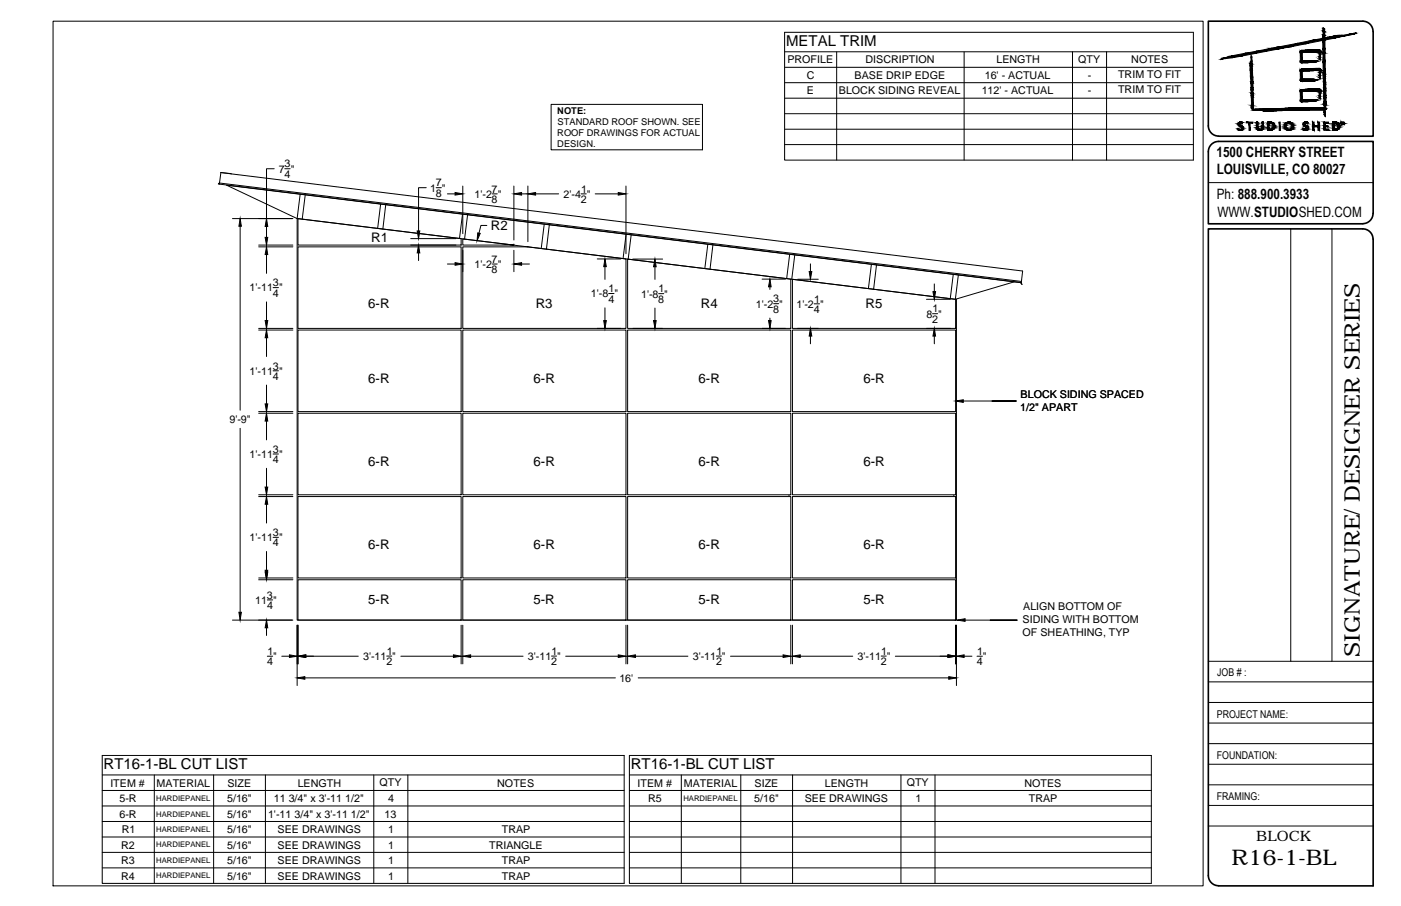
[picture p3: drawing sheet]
<svg xmlns="http://www.w3.org/2000/svg" width="432mm" height="279mm" viewBox="0 0 432 279" stroke-linecap="round" stroke-linejoin="round" font-family="sans-serif">
<defs><g id="words">
<g font-size="6.6">
<text x="419.2" y="202.7" transform="rotate(-90 419.2 202.7)">SIGNATURE/ DESIGNER SERIES</text>
<text x="379.5" y="266.8">R16-1-BL</text>
</g>
<g font-size="4.6">
<text x="242.3" y="14.1">METAL TRIM</text>
<text x="31.9" y="237.2">RT16-1-BL CUT LIST</text>
<text x="194.4" y="237.2">RT16-1-BL CUT LIST</text>
</g>
<g font-size="4.4">
<text x="375" y="48.4">1500 CHERRY STREET</text>
<text x="375" y="53.8">LOUISVILLE, CO 80027</text>
<text x="375" y="61.5">Ph: 888.900.3933</text>
<text x="375.2" y="66.8">WWW.STUDIOSHED.COM</text>
<text x="387.2" y="259.3">BLOCK</text>
</g>
<g font-size="4.1">
<text x="151.3" y="71">R2</text>
<text x="114.4" y="74.6">R1</text>
<text x="113.5" y="94.9">6-R</text>
<text x="165.1" y="94.9">R3</text>
<text x="216" y="94.9">R4</text>
<text x="266.8" y="94.9">R5</text>
<text x="113.5" y="118">6-R</text>
<text x="164.5" y="118">6-R</text>
<text x="215.3" y="118">6-R</text>
<text x="266.1" y="118">6-R</text>
<text x="113.5" y="143.7">6-R</text>
<text x="164.5" y="143.7">6-R</text>
<text x="215.3" y="143.7">6-R</text>
<text x="266.1" y="143.7">6-R</text>
<text x="113.5" y="169.4">6-R</text>
<text x="164.5" y="169.4">6-R</text>
<text x="215.3" y="169.4">6-R</text>
<text x="266.1" y="169.4">6-R</text>
<text x="113.5" y="186.2">5-R</text>
<text x="164.4" y="186.2">5-R</text>
<text x="215.3" y="186.2">5-R</text>
<text x="266.1" y="186.2">5-R</text>
</g>
<g font-size="3.3">
<text x="242.7" y="19.5">PROFILE</text>
<text x="266.8" y="19.5">DISCRIPTION</text>
<text x="307.1" y="19.5">LENGTH</text>
<text x="332.3" y="19.5">QTY</text>
<text x="344.6" y="24">TRIM TO FIT</text>
<text x="348.7" y="19.5">NOTES</text>
<text x="248.6" y="24.3">C</text>
<text x="248.7" y="29.1">E</text>
<text x="258.5" y="29.1">BLOCK SIDING REVEAL</text>
<text x="263.4" y="24.3">BASE DRIP EDGE</text>
<text x="302.6" y="29.1">112' - ACTUAL</text>
<text x="303.5" y="24.3">16' - ACTUAL</text>
<text x="335.3" y="24.3">-</text>
<text x="335.3" y="29.1">-</text>
<text x="344.6" y="28.8">TRIM TO FIT</text>
<text x="86" y="53.2">7 &quot;</text>
<text x="87.7" y="51.6">3</text>
<text x="87.7" y="54.8">4</text>
<text x="132.6" y="59.1">1 &quot;</text>
<text x="134.3" y="57.5">7</text>
<text x="151.5" y="59.4">7</text>
<text x="179.1" y="59.4">1</text>
<text x="134.3" y="60.7">8</text>
<text x="146.2" y="61">1'-2 &quot;</text>
<text x="151.5" y="62.6">8</text>
<text x="173.7" y="61">2'-4 &quot;</text>
<text x="179" y="62.5">2</text>
<text x="146.2" y="82.6">1'-2 &quot;</text>
<text x="151.5" y="81">7</text>
<text x="76.9" y="89.9">1'-11 &quot;</text>
<text x="84.1" y="88.3">3</text>
<text x="151.5" y="84.3">8</text>
<text x="84.1" y="91.5">4</text>
<text x="182.1" y="91.7">1'-8 &quot;</text>
<text x="187.6" y="93.3">4</text>
<text x="187.6" y="90.1">1</text>
<text x="197.6" y="91.8">1'-8 &quot;</text>
<text x="202.9" y="93.4">8</text>
<text x="203" y="90.2">1</text>
<text x="233" y="94.8">1'-2 &quot;</text>
<text x="238.3" y="93.3">3</text>
<text x="245.5" y="94.9">1'-2 &quot;</text>
<text x="250.9" y="93.3">1</text>
<text x="238.3" y="96.5">8</text>
<text x="250.9" y="96.5">4</text>
<text x="285.6" y="98">8 &quot;</text>
<text x="287.3" y="99.5">2</text>
<text x="287.4" y="96.4">1</text>
<text x="84.1" y="114">3</text>
<text x="76.9" y="115.5">1'-11 &quot;</text>
<text x="84.1" y="117.2">4</text>
<text x="314.6" y="122.9">BLOCK SIDING SPACED</text>
<text x="70.7" y="130.5">9'-9&quot;</text>
<text x="314.5" y="126.9">1/2&quot; APART</text>
<text x="76.9" y="141.2">1'-11 &quot;</text>
<text x="84.1" y="139.6">3</text>
<text x="84.1" y="142.8">4</text>
<text x="76.9" y="166.9">1'-11 &quot;</text>
<text x="84.1" y="165.3">3</text>
<text x="84.1" y="168.5">4</text>
<text x="82.3" y="184.6">3</text>
<text x="78.7" y="186.2">11 &quot;</text>
<text x="82.4" y="187.8">4</text>
<text x="315.4" y="188.2">ALIGN BOTTOM OF</text>
<text x="315.2" y="192.2">SIDING WITH BOTTOM</text>
<text x="315.2" y="196.2">OF SHEATHING, TYP</text>
<text x="82.4" y="201.9">1</text>
<text x="84.2" y="203.6">&quot;</text>
<text x="111.9" y="203.5">3'-11 &quot;</text>
<text x="119.2" y="201.9">1</text>
<text x="162.7" y="203.5">3'-11 &quot;</text>
<text x="170" y="201.9">1</text>
<text x="213.5" y="203.5">3'-11 &quot;</text>
<text x="220.8" y="201.9">1</text>
<text x="264.3" y="203.5">3'-11 &quot;</text>
<text x="271.6" y="201.9">1</text>
<text x="301.2" y="201.9">1</text>
<text x="303" y="203.6">&quot;</text>
<text x="82.4" y="205.1">4</text>
<text x="119.1" y="205.1">2</text>
<text x="169.9" y="205.1">2</text>
<text x="220.7" y="205.1">2</text>
<text x="271.5" y="205.1">2</text>
<text x="301.1" y="205.1">4</text>
<text x="375.2" y="208.6">JOB # :</text>
<text x="190.9" y="210.2">16'</text>
<text x="375" y="221.3">PROJECT NAME:</text>
<text x="375" y="234">FOUNDATION:</text>
<text x="34" y="242.6">ITEM #</text>
<text x="48.3" y="242.6">MATERIAL</text>
<text x="70.1" y="242.6">SIZE</text>
<text x="91.8" y="242.6">LENGTH</text>
<text x="117" y="242.5">QTY</text>
<text x="153.3" y="242.6">NOTES</text>
<text x="196.5" y="242.6">ITEM #</text>
<text x="210.7" y="242.6">MATERIAL</text>
<text x="232.6" y="242.6">SIZE</text>
<text x="254.2" y="242.6">LENGTH</text>
<text x="279.5" y="242.5">QTY</text>
<text x="315.7" y="242.6">NOTES</text>
<text x="36.8" y="247.3">5-R</text>
<text x="70" y="247.4">5/16&quot;</text>
<text x="84.4" y="247.4">11 3/4&quot; x 3'-11 1/2&quot;</text>
<text x="119.6" y="247.4">4</text>
<text x="199.8" y="247.3">R5</text>
<text x="232.5" y="247.4">5/16&quot;</text>
<text x="248" y="247.4">SEE DRAWINGS</text>
<text x="282.1" y="247.4">1</text>
<text x="317.1" y="247.4">TRAP</text>
<text x="375" y="246.7">FRAMING:</text>
<text x="36.8" y="252.1">6-R</text>
<text x="37.6" y="256.9">R1</text>
<text x="70" y="252.2">5/16&quot;</text>
<text x="70" y="256.9">5/16&quot;</text>
<text x="82.6" y="252.2">1'-11 3/4&quot; x 3'-11 1/2&quot;</text>
<text x="85.6" y="256.9">SEE DRAWINGS</text>
<text x="118.5" y="252.1">13</text>
<text x="119.6" y="256.9">1</text>
<text x="154.7" y="256.9">TRAP</text>
<text x="37.4" y="261.7">R2</text>
<text x="70" y="261.7">5/16&quot;</text>
<text x="85.6" y="261.7">SEE DRAWINGS</text>
<text x="119.6" y="261.7">1</text>
<text x="150.8" y="261.7">TRIANGLE</text>
<text x="37.4" y="266.5">R3</text>
<text x="70" y="266.5">5/16&quot;</text>
<text x="85.6" y="266.5">SEE DRAWINGS</text>
<text x="119.6" y="266.5">1</text>
<text x="154.7" y="266.5">TRAP</text>
<text x="37.4" y="271.2">R4</text>
<text x="70" y="271.2">5/16&quot;</text>
<text x="85.6" y="271.2">SEE DRAWINGS</text>
<text x="119.6" y="271.2">1</text>
<text x="154.7" y="271.2">TRAP</text>
</g>
<g font-size="2.9">
<text x="171.8" y="35">NOTE:</text>
<text x="171.8" y="42">ROOF DRAWINGS FOR ACTUAL</text>
<text x="171.8" y="38.5">STANDARD ROOF SHOWN. SEE</text>
<text x="171.8" y="45.4">DESIGN.</text>
</g>
<g font-size="2.4">
<text x="48.1" y="247">HARDIEPANEL</text>
<text x="48.1" y="251.8">HARDIEPANEL</text>
<text x="210.6" y="247">HARDIEPANEL</text>
<text x="48.1" y="256.6">HARDIEPANEL</text>
<text x="48.1" y="261.3">HARDIEPANEL</text>
<text x="48.1" y="266.1">HARDIEPANEL</text>
<text x="48.1" y="270.9">HARDIEPANEL</text>
</g>
</g></defs>
<!-- layer: SShed-Dims and Notes -->
<g fill="none" stroke="#000" stroke-width=".31">
<path d="M241.8 10h126v39.4h-126zM241.8 16h126M257.9 16v33.4M297.2 16v33.4M330.6 16v33.4M341.1 16v33.4M169.9 32.2h46.6v14h-46.6zM241.8 20.8h126M241.8 25.5h126M241.8 30.3h126M241.8 35.1h126M241.8 39.8h126"/>
<path d="M84.5 52h-2.4v15.4M87.8 52h1.6M131.4 57.9h-2.4v13.3M134.4 57.9h1.6M137.9 59.8h2.4M142.6 57.4v14.7M151.7 59.8h1.6M158.4 57.4v16.6M160.8 59.8h2.4M162.7 57.4v17.1M165.1 59.8h7.1M179.1 59.8h1.6"/>
<path d="M183.4 59.8h7.2M192.9 57.4v20.8M241.8 44.6h126M71.6 67.4h18.7M74 69.8v56.7M79.7 76.1h10.6M79.7 75.6h10.6M82.1 69.8v3.4M82.1 78.5v5.8M91.8 76.1h50.3v25.2h-50.3zM91.8 67.4l50.3 6.2v2h-50.3zM126.6 75.6h13.9"/>
<path d="M126.6 73.6h13.9M129 78v2.4M142.6 76.1h20.1l30.2 3.8v21.4h-50.3zM142.6 73.7l15.8 1.9h-15.8zM142.6 77.2v6.6M150 69.5h-1.8l-.6 2.4M158.4 75.6h.1M158.4 77.2v6.6M184.1 79.9h7.2M193.4 79.9l50.3 6.2v15.2h-50.3zM195 79.9h9.2M82.1 93.1v5.8"/>
<path d="M84.2 88.7h1.6M137.9 81.4h2.4M151.7 81.4h1.6M160.8 81.4h2.4M186.5 82.2v4M186.5 94.9v4M187.6 90.5h1.6M201.9 82.3v3.9M201.9 95v3.9M203 90.6h1.6M234.9 86.1h7.2M237.3 88.4v.9"/>
<path d="M237.3 98.1v.8M238.4 93.7h1.6M244.2 86.1l50.3 6.2v9h-50.3zM245.8 86.1h6.4M249.8 81.4v2.3M250.9 93.7h1.7M285.6 92.3h7.3M287.4 96.7h1.6M288 87.6v2.3M79.7 101.8h10.6M79.7 101.3h10.6M82.1 104.2v5.8"/>
<path d="M82.1 118.8v5.8M84.2 114.4h1.6M91.8 101.8h50.3v25.1h-50.3zM142.6 101.8h50.3v25.1h-50.3zM184.1 101.3h7.2M193.4 101.8h50.3v25.1h-50.3zM195 101.3h9.2M234.9 101.3h7.2M244.2 101.8h50.3v25.1h-50.3zM245.8 101.3h6.4M249.8 103.6v2.4M285.6 101.3h7.3"/>
<path d="M288 103.6v2.4M74 132.1v56.7M79.7 127.4h10.6M79.7 126.9h10.6M82.1 129.9v5.8M91.8 127.4h50.3v25.2h-50.3zM142.6 127.4h50.3v25.2h-50.3zM193.4 127.4h50.3v25.2h-50.3zM244.2 127.4h50.3v25.2h-50.3zM296.9 123.7h16.3h-7.5M79.7 152.6h10.6M79.7 153.1h10.6"/>
<path d="M82.1 144.4v5.8M82.1 155.5v5.8M84.2 140h1.6M91.8 153.1h50.3v25.1h-50.3zM142.6 153.1h50.3v25.1h-50.3zM193.4 153.1h50.3v25.1h-50.3zM244.2 153.1h50.3v25.1h-50.3zM79.7 178.2h10.6M79.7 178.8h10.6M82.1 170.1v6.3M84.2 165.7h1.6M91.8 178.8h50.3v12.4h-50.3z"/>
<path d="M142.6 178.8h50.3v12.4h-50.3zM193.4 178.8h50.3v12.4h-50.3zM244.2 178.8h50.3v12.4h-50.3zM71.6 191.2h18.7M82.1 193.6v2.4M82.4 185h1.6M91.6 192.8v18.6M91.8 192.8v11.9M142.1 192.8v11.9M142.6 192.8v11.9M192.9 192.8v11.9M193.4 192.8v11.9"/>
<path d="M243.7 192.8v11.9M244.2 192.8v11.9M294.5 192.8v11.9M294.8 192.8v18.6M297.4 191.2h16.1h-8.3M82.4 202.4h1.6M86.8 202.4h2.4M94 209.1h95.7M94.2 202.4h16.2M119.2 202.3h1.5M123.5 202.4h16.3M145 202.4h16.2"/>
<path d="M170 202.3h1.5M174.3 202.4h16.3M195.8 202.4h16.2M196.7 209.1h95.7M220.8 202.3h1.5M225.1 202.4h16.3M246.6 202.4h16.2M271.6 202.3h1.5M275.9 202.4h16.3M297.2 202.4h2.4M301.1 202.4h1.7M31.5 233h160.9v39.4h-160.9z"/>
<path d="M31.5 239h160.9M47.6 239v33.4M65.8 239v33.4M81.8 239v33.4M115.2 239v33.4M125.7 239v33.4M194 233h160.9v39.4h-160.9zM194 239h160.9M210 239v33.4M228.3 239v33.4M244.3 239v33.4M277.7 239v33.4"/>
<path d="M288.2 239v33.4M31.5 243.8h160.9M31.5 248.6h160.9M31.5 253.3h160.9M31.5 258.1h160.9M194 243.8h160.9M194 248.6h160.9M194 253.3h160.9M194 258.1h160.9M31.5 262.9h160.9M31.5 267.6h160.9M194 262.9h160.9"/>
<path d="M194 267.6h160.9"/>
</g>
<!-- layer: SShed-Hatch -->
<g fill="none" stroke="#000" stroke-width=".31">
<path d="M67.7 56.4l-.4 .3 .4-.3M67.7 56.4l-.1 .4 247.2 30.3M67.7 56.4l247.1 30.4M67.7 56.4h.1M68 53.2l247.2 30.4-.4 3.6M71.3 53.7l-3.2-.5-.4 3.2M92.5 59.9l-.9 7.5M91.6 67.4l203.2 24.9v98.9h-203.2zM91.6 67.4l-21.7-10.3 244.9 30.1M94.1 60.1l-1 7.5M117.3 62.9l-.9 7.6M118.9 63.1l-.9 7.5"/>
<path d="M142.6 66l-1 7.5M144.1 66.2l-.9 7.5M167.7 69.1l-.9 7.5M169.3 69.3l-.9 7.5M193 72.2l-1 7.5M194.5 72.4l-.9 7.5M218.2 75.3l-1 7.5M219.7 75.5l-.9 7.5M243.4 78.4l-.9 7.5M245 78.6l-1 7.5M268.6 81.5l-1 7.5M270.1 81.7l-.8 7.5"/>
<path d="M293.8 84.6l-.9 7.5M295.4 84.8l-1 7.5 18.2-5.4M314.7 87.2l.3 .5-.2-.5M243.2 152.7v.1M294 152.7v.1"/>
</g>
<!-- layer: SShed-Dims and Notes -->
<g fill="#000" stroke="#000" stroke-width=".31">
<path d="M140.3 59.4l2.3 .4-2.3 .4zM158.4 59.8l2.4-.4v.8zM162.7 59.8l2.4-.4v.8zM190.6 59.4l2.3 .4-2.3 .4zM74 67.4l.4 2.4h-.8zM82.1 76.1l.4 2.4h-.8zM81.7 73.2h.8l-.4 2.4zM82.1 67.4l.4 2.4h-.8zM129 75.6l.4 2.4h-.8zM128.6 71.2h.8l-.4 2.4zM147.2 71.8l.8 .2-1 2.2zM81.7 98.9h.8l-.4 2.4z"/>
<path d="M140.3 81l2.3 .4-2.3 .4zM158.4 81.4l2.4-.4v.8zM186.5 79.9l.4 2.3h-.8zM186.1 98.9h.8l-.4 2.4zM201.9 79.9l.3 2.4h-.8zM201.4 98.9h.8l-.3 2.4zM237.3 86.1l.4 2.3h-.8zM236.9 98.9h.8l-.4 2.4zM249.4 83.7h.8l-.4 2.4zM287.5 89.9h.8l-.3 2.4zM82.1 101.8l.4 2.4h-.8zM249.8 101.3l.4 2.3h-.8z"/>
<path d="M288 101.3l.3 2.3h-.8zM82.1 127.4l.4 2.5h-.8zM81.7 124.6h.8l-.4 2.3zM294.5 123.7l2.4-.4v.8zM81.7 150.2h.8l-.4 2.4zM82.1 153.1l.4 2.4h-.8zM81.7 175.9h.8l-.4 2.3zM81.7 176.4h.8l-.4 2.4zM73.6 188.8h.8l-.4 2.4zM82.1 191.2l.4 2.4h-.8zM295 191.2l2.4-.4v.8zM89.2 201.9l2.4 .5-2.4 .3z"/>
<path d="M91.6 209.1l2.4-.4v.8zM91.8 202.4l2.4-.5v.8zM139.8 201.9l2.3 .5-2.3 .3zM142.6 202.4l2.4-.5v.8zM190.6 201.9l2.3 .5-2.3 .3zM193.4 202.4l2.4-.5v.8zM241.4 201.9l2.3 .5-2.3 .3zM244.2 202.4l2.4-.5v.8zM292.2 201.9l2.3 .5-2.3 .3zM292.4 208.7l2.4 .4-2.4 .4zM294.8 202.4l2.4-.5v.8z"/>
</g>
<!-- layer: SShed-Titleblock -->
<g fill="none" stroke="#000" stroke-width=".31">
<path d="M16.4 6.5h354.4v266.7h-354.4zM372.4 56.3h50.8M397.8 70.6v133.3M410.5 70.6v133.3M372.4 203.9h50.8M372.4 210.3h50.8M372.4 216.6h50.8M372.4 229.3h50.8M372.4 235.7h50.8M372.4 223h50.8M372.4 248.4h50.8M372.4 242h50.8"/>
<path d="M372.4 254.7h50.8"/>
</g>
<path d="M423.2 9.7a3.2 3.2 0 0 0-3.2-3.2h-47.6v32.3a3.2 3.2 0 0 0 3.2 3.2M423.2 9.7v32.3h-47.6M375.6 43.6a3.2 3.2 0 0 0-3.2 3.2v22.2h47.6M375.6 43.6h47.6v22.2M423.2 73.7a3.2 3.2 0 0 0-3.2-3.1h-47.6v199.4a3.2 3.2 0 0 0 3.2 3.1M423.2 65.8a3.2 3.2 0 0 1-3.2 3.2M423.2 73.8v199.4h-47.6" fill="none" stroke="#000" stroke-width=".51"/>
<g fill="#000" stroke="#000" stroke-width=".31">
<path d="M376.3 18.3h.2zM377.2 17.9l.5-.1zM378 17.8h2l-2.2 .2zM401.9 19.3h1.3zM401.4 18.7h3.5zM405.7 18.8h.5zM404 15.4h2.8zM406.7 18.3l.2 .1zM412.1 10.9h.4zM417.8 10.2h.2zM381.9 38.7h.7zM382.3 37.6h.2z"/>
<path d="M382.3 39.9h.7zM382.7 37.9h.2zM382.7 39.8h.3zM382.8 39.5h.3zM388.6 34.1h1zM389.5 34.2h3.2zM391.5 39.9h.9zM391.8 33.5h17.1zM391.9 39.8h.6zM397 37.6h.5zM401 31.3h.9zM401.7 38.5h.6z"/>
<path d="M401.9 37.8h1.2zM401.9 25h1.3zM401.9 31.3h1.3zM402.3 39.1h.9zM402.5 37.6h.1zM402.5 39.2h.7zM402.7 38.1h.3zM401.4 24.4h3.5zM401.4 30.8h3.5zM405.7 24.5h.5zM405.7 30.9l.5-.1zM406.6 30.3h.3z"/>
<path d="M404 21.1h2.8zM404 27.4h2.8zM406.7 24l.2 .1zM406.7 30.3l.2 .1zM403.5 33.3h4.1zM408.4 32.5l.1 .4zM411.8 38.1h.8zM411.8 39.8h.8zM411.9 39.7h.7zM411.9 38.2h.8zM412.1 38.3h.7zM412.1 39.6h.6z"/>
<path d="M413.7 38h.1zM388.3 40.2h.1zM396.8 40.1h1zM402 40.2h.7z"/>
<path d="M376.3 18.3l.7-.2zM376.5 18.3l.6-.2z"/>
<path d="M376.9 18h.5zM377.2 17.9h.3z"/>
<path d="M376.9 18h.4zM376.9 18h.5z"/>
<path d="M376.9 18l.2 .1zM376.9 18h.4z"/>
<path d="M378 17.8h2zM378.1 17.7h2.4z"/>
<path d="M377.4 18h.4l.2-.2zM377.4 18h.4z"/>
<path d="M378.1 17.7h2.4l-1.9-.3zM378.6 17.4h3.4l-1.5 .3z"/>
<path d="M378.6 17.4h3.4l-2.5-.2zM379.5 17.2h3.4l-.9 .2z"/>
<path d="M379.5 17.2h3.4l.8-.8zM382.9 17.2l.8-.8h3.4z"/>
<path d="M383.7 16.4h3.4l.1-.6zM387.2 15.8h3.1l-3.2 .6z"/>
<path d="M385.5 19v.5h.4zM385.5 19h.3l.1 .5z"/>
<path d="M385.5 19.5v.2h.4zM385.5 19.5h.4v.2z"/>
<path d="M385.6 17.6l-.1 1.4h.3zM385.6 17.6h.2v1.4z"/>
<path d="M385.6 17.2v.4h.2zM385.6 17.2l.2 .4z"/>
<path d="M385.5 19.5h.4zM385.5 19.5h.4z"/>
<path d="M387.2 15.8h3.1l-.3-.5zM390 15.3h3.3l-3 .5z"/>
<path d="M390 15.3h3.3l-1.6-.4zM391.7 14.9h3.4l-1.8 .4z"/>
<path d="M391.7 14.9h3.4l-1.1-.4zM394 14.5h3.4l-2.3 .4z"/>
<path d="M394 14.5h3.4zM394.6 14.4h3.6z"/>
<path d="M394.6 14.4h3.6l1.3-1zM398.2 14.4l1.3-1h3.3z"/>
<path d="M399.5 13.4h3.3l1.5-.9zM402.8 13.4l1.5-.9h3.4z"/>
<path d="M400.7 15.8h6.5l-6.2-.2zM401 15.6h5.9l.3 .2z"/>
<path d="M400.7 15.8h6.5zM400.7 15.8h6.5z"/>
<path d="M400.7 15.8l6.5 .1zM400.7 15.8l6.5 .1z"/>
<path d="M400.7 15.9l6.3 .1zM400.7 15.9l6.3 .1z"/>
<path d="M400.7 16l4.2 .1zM400.7 16h5.9z"/>
<path d="M400.7 16.1h3zM400.7 16.1h4.2z"/>
<path d="M400.7 16.1l1.1 .1zM400.7 16.1h3z"/>
<path d="M400.7 16.2h.7zM400.7 16.2h1.1z"/>
<path d="M400.7 16.2l.1 2.5h.6zM400.7 16.2h.7v2.5z"/>
<path d="M400.8 18.7h.6zM400.8 18.7h.6z"/>
<path d="M400.8 18.7l4.4 .1zM400.8 18.7l4.4 .1z"/>
<path d="M400.8 18.8h4.9zM400.8 18.8h4.9z"/>
<path d="M400.8 18.8l5.4 .1zM400.8 18.8l5.4 .1z"/>
<path d="M400.8 18.9h5.2zM400.8 18.9h5.4z"/>
<path d="M400.8 18.9l5.1 .1zM400.8 18.9h5.2z"/>
<path d="M400.8 19h5.1zM400.8 19h5.1z"/>
<path d="M400.8 19l4.7 .1zM400.8 19h5.1z"/>
<path d="M400.8 19.1h4.6zM400.8 19.1h4.7z"/>
<path d="M400.8 19.1l4.5 .1zM400.8 19.1h4.6z"/>
<path d="M400.9 19.2l4.3 .1zM400.9 19.2h4.4z"/>
<path d="M400.9 19.3h2.3zM400.9 19.3h2.9z"/>
<path d="M401 15.6h5.9zM402.2 15.5l4.7 .1z"/>
<path d="M401 19.3h.9zM401 19.3h.5zM401 19.3h.5z"/>
<path d="M402.2 15.5h4.7zM403.1 15.4l3.8 .1z"/>
<path d="M400.9 19.3h2.9zM400.9 19.3h4.3z"/>
<path d="M404.3 12.5h4.1zM404.7 12.4l3.7 .1z"/>
<path d="M404.7 12.4h3.7zM405 12.3l3.4 .1z"/>
<path d="M405 12.3h3.4l-.7-.5zM407.7 11.8h3.3l-2.6 .5z"/>
<path d="M406.6 17.6h.3zM406.7 17.5l.2 .1z"/>
<path d="M406.6 17.6v.7h.3zM406.6 17.6h.3v.7z"/>
<path d="M406.6 16v.6h.4zM406.6 16h.4v.6z"/>
<path d="M406.6 16.6l.3 .1zM406.6 16.6h.4z"/>
<path d="M406.6 16.7l.1 .8h.2zM406.6 16.7h.3v.8z"/>
<path d="M406.6 18.3h.3zM406.6 18.3h.3z"/>
<path d="M407 15.9l.2 .1zM407 15.9l.2 .1z"/>
<path d="M407 16l.2 .1zM407 16l.2 .1z"/>
<path d="M407.8 10.7l-.1 .2h.6zM407.8 10.7h.5v.2z"/>
<path d="M407.7 10.9v.8h.6zM407.7 10.9h.6v.8z"/>
<path d="M407.7 11.7l3.3 .1zM407.7 11.7h4z"/>
<path d="M407.7 12.5v2.6h.7zM407.7 12.5h.7v2.6z"/>
<path d="M407.8 9.8v.9h.5zM407.8 9.8h.5v.9z"/>
<path d="M407.7 15.1l.1 1.1h.6zM407.7 15.1h.7v1.1z"/>
<path d="M407.8 16.2v.2h.6zM407.8 16.2h.6v.2z"/>
<path d="M407.8 16.4v2.6h.6zM407.8 16.4h.6v2.6z"/>
<path d="M407.9 9.2l-.1 .3h.3zM407.9 9.2l.2 .3z"/>
<path d="M407.8 9.5l.3 .1zM407.8 9.5l.3 .1z"/>
<path d="M407.8 9.6v.2h.5zM407.8 9.6l.5 .2z"/>
<path d="M407.9 8.7l.2 .1zM407.9 8.7l.2 .1z"/>
<path d="M407.9 8.8l.2 .2zM407.9 8.8l.2 .2z"/>
<path d="M407.9 9l.2 .2zM407.9 9l.2 .2z"/>
<path d="M408.3 11.7h3.4l-2.7-.2zM409 11.5h3.4l-.7 .2z"/>
<path d="M409 11.5h1l-.1-.1zM409.9 11.4h.5l-.4 .1z"/>
<path d="M409.9 11.4l1.8-.4zM410.4 11.4l1.9-.4z"/>
<path d="M410 11.5h2.4zM410.3 11.5h2.3z"/>
<path d="M410.3 11.5h2.3zM410.7 11.4h2z"/>
<path d="M410.7 11.4h2l-.3-.3zM412.4 11.1h2l-1.7 .3z"/>
<path d="M411.7 11h.6zM412.1 10.9h.3z"/>
<path d="M412.4 11.1h2l-1.2-.2zM413.2 10.9h2l-.8 .2z"/>
<path d="M413.2 10.9h.5zM413.5 10.9h.2z"/>
<path d="M413.7 10.9h1.5l.7-.4zM415.2 10.9l.7-.4h1.5z"/>
<path d="M415.9 10.5h1.5l-.1-.2zM417.3 10.3h.6l-.5 .2z"/>
<path d="M417.3 10.3h.6zM417.8 10.2h.2z"/>
<path d="M381.6 39.8h.2zM381.6 39.8h.2z"/>
<path d="M381.6 39.8l.3 .1zM381.6 39.8l.3 .1z"/>
<path d="M381.6 39.9h.6zM381.6 39.9h.6z"/>
<path d="M381.6 39.9h1.4zM381.6 39.9h1.4z"/>
<path d="M381.6 39.9l1.3 .1zM381.6 39.9h1.4z"/>
<path d="M381.7 38.1l.3 .1zM381.7 38.1l.3 .1z"/>
<path d="M381.6 38.2h.4zM381.6 38.2h.4z"/>
<path d="M381.7 38l.3 .1zM381.7 38h.4z"/>
<path d="M381.7 38.1h.3zM381.7 38.1h.3z"/>
<path d="M381.6 38.3l.4 .1zM381.6 38.3l.4 .1z"/>
<path d="M381.7 38.4l.3 .1zM381.7 38.4l.3 .1z"/>
<path d="M381.7 37.9h.4zM381.8 37.9h.4z"/>
<path d="M381.7 37.9l.4 .1zM381.7 37.9l.4 .1z"/>
<path d="M381.7 38h.4zM381.7 38h.4z"/>
<path d="M381.7 38.5l.5 .1zM381.7 38.5l.5 .1z"/>
<path d="M381.8 37.9h.4zM381.8 37.9h.5z"/>
<path d="M381.7 38.6l.6 .1zM381.7 38.6l.6 .1z"/>
<path d="M381.8 37.9h1.2zM381.9 37.8l1.1 .1z"/>
<path d="M381.8 38.7h.6zM381.8 38.7h.6z"/>
<path d="M381.8 38.7h.7zM381.8 38.7h.7zM381.8 38.7h.7zM381.8 38.7h.7zM381.8 38.7h.7zM381.8 38.7h.7z"/>
<path d="M381.6 39.8h.3zM381.6 39.8h.3z"/>
<path d="M381.9 38.7h.7zM381.8 38.7h.8zM381.8 38.7h.8z"/>
<path d="M381.9 37.7h1.1zM382 37.7h1z"/>
<path d="M381.6 38.2h.3zM381.6 38.2h.4z"/>
<path d="M381.9 38.7l.8 .1zM381.9 38.7l.8 .1z"/>
<path d="M381.6 39.9h.3zM381.6 39.9h.3z"/>
<path d="M382 37.7h.9zM382.1 37.7h.8z"/>
<path d="M381.6 38.3h.4zM381.6 38.3h.4zM381.6 38.2l.4 .1zM381.6 38.2l.4 .1z"/>
<path d="M381.9 38.8h.8zM381.9 38.8h.8z"/>
<path d="M381.6 39.9h.4zM381.6 39.9h.4z"/>
<path d="M381.7 38h.4zM381.7 38h.4z"/>
<path d="M381.7 38h.4zM381.7 38h.4zM381.7 38h.4zM381.7 38h.4z"/>
<path d="M381.7 38.5h.4zM381.7 38.5h.4zM381.7 38.5h.4zM381.7 38.5h.4zM381.7 38.5h.4zM381.7 38.5h.4zM381.7 38.5h.4zM381.7 38.5h.4z"/>
<path d="M382 38.8l.8 .1zM382 38.8l.8 .1z"/>
<path d="M382.1 37.6h.6zM382.2 37.6h.5z"/>
<path d="M382.2 37.6h.5zM382.2 37.6h.5z"/>
<path d="M382.2 37.6h.4zM382.3 37.6h.3z"/>
<path d="M382.2 39h.7zM382.2 39h.7z"/>
<path d="M382.3 39.9h.7zM382.3 39.9h.7zM382.4 39.9h.6z"/>
<path d="M381.6 39.9h.7zM381.6 39.9h.7z"/>
<path d="M381.8 37.9h.5zM381.8 37.9h.6z"/>
<path d="M382.3 39h.7zM382.3 39h.7zM382.3 39h.7zM382.3 39h.7zM382.3 39h.7zM382.3 39h.7zM382.3 39h.7zM382.3 39h.7z"/>
<path d="M381.8 37.9h.6zM381.8 37.9h.6zM381.8 37.9h.6zM381.8 37.9h.6z"/>
<path d="M382.4 39.9h.6zM382.6 39.9h.4z"/>
<path d="M381.8 38.7h.6zM381.8 38.7h.6zM381.8 38.7h.6zM381.8 38.7h.6z"/>
<path d="M382.4 37.9h.6zM382.4 37.9h.6z"/>
<path d="M381.8 38.7h.7zM381.8 38.7h.7z"/>
<path d="M382.6 39.9h.4zM382.6 39.8h.4z"/>
<path d="M382.6 37.9h.3zM382.7 37.9h.2zM382.7 37.9h.2zM382.7 37.9h.2z"/>
<path d="M382.5 39l.5 .1zM382.5 39l.5 .1z"/>
<path d="M382.6 39.8h.4zM382.7 39.8h.3z"/>
<path d="M382.6 37.9h.3zM382.5 37.9h.4zM382.5 37.9h.5z"/>
<path d="M382.6 39.1l.4 .1zM382.6 39.1l.4 .1z"/>
<path d="M382.7 39.8h.3zM382.8 39.7l.2 .1zM382.8 39.7h.3z"/>
<path d="M382.7 39.8h.3zM382.7 39.8h.3z"/>
<path d="M382.7 37.9h.2zM382.7 37.9h.2z"/>
<path d="M381.9 38.8h.8zM381.9 38.8h.8zM381.9 38.8h.8zM381.9 38.8h.8z"/>
<path d="M382.7 39.2h.4zM382.7 39.2h.4z"/>
<path d="M382.7 39.2l.4 .1zM382.7 39.2l.4 .1z"/>
<path d="M382.1 37.7h.7zM382.1 37.7h.7zM382.1 37.7h.7zM382.1 37.6l.7 .1z"/>
<path d="M382.8 39.6h.3zM382.8 39.5l.3 .1z"/>
<path d="M382.8 39.6l.3 .1zM382.8 39.6h.3z"/>
<path d="M382.7 37.9l.2 .1zM382.7 37.9l.2 .1z"/>
<path d="M382.8 39.5h.3zM382.8 39.5h.3zM382.8 39.5h.3z"/>
<path d="M382.2 39h.7zM382.2 39h.7zM382.1 38.9l.8 .1zM382.1 38.9l.8 .1z"/>
<path d="M381.9 37.8h1.1zM381.9 37.8h1.1zM381.9 37.7l1.1 .1zM381.9 37.7l1.1 .1z"/>
<path d="M381.9 37.8h1.1zM381.9 37.8h1.1zM381.9 37.8h1.1zM381.9 37.8h1.1zM381.9 37.8h1.1zM381.9 37.8h1.1z"/>
<path d="M382.5 39h.5zM382.5 39h.5zM382.3 39h.7zM382.3 39h.7z"/>
<path d="M382.7 39.2h.4zM382.7 39.2h.4zM382.7 39.2h.4zM382.7 39.2h.4zM382.7 39.2h.4zM382.7 39.2h.4zM382.7 39.2h.4zM382.7 39.2h.4zM382.7 39.2h.4zM382.7 39.2h.4z"/>
<path d="M382.8 39.4h.3zM382.8 39.4h.3zM382.7 39.3l.4 .1zM382.7 39.3l.4 .1z"/>
<path d="M382.8 39.5h.3zM382.8 39.5h.3zM382.8 39.4l.3 .1zM382.8 39.4l.3 .1z"/>
<path d="M384.1 37.6v.3h2zM384.1 37.6h2v.3z"/>
<path d="M385.3 19.7v.6h.7zM385.3 19.7h.6l.1 .6z"/>
<path d="M385.3 20.3v1.3h.7zM385.3 20.3h.7v1.3z"/>
<path d="M385.3 21.6l.1 2.1h.7zM385.3 21.6h.7l.1 2.1z"/>
<path d="M385.4 23.7l.7 .1zM385.4 23.7l.7 .1z"/>
<path d="M385.4 23.8l.1 1.4h.7zM385.4 23.8h.7l.1 1.4z"/>
<path d="M385.5 25.2v.4h.7zM385.5 25.2h.7v.4z"/>
<path d="M385.5 25.6l.1 1.5h.6zM385.5 25.6h.7v1.5z"/>
<path d="M385.6 27.1v.6h.6zM385.6 27.1h.6v.6z"/>
<path d="M385.6 27.7v1h.6zM385.6 27.7h.6v1z"/>
<path d="M385.6 28.7v.2h.6zM385.6 28.7h.6v.2z"/>
<path d="M385.6 28.9l.1 .5h.6zM385.6 28.9h.6l.1 .5z"/>
<path d="M385.7 29.4v.5h.6zM385.7 29.4h.6v.5z"/>
<path d="M385.7 29.9v2.6h.6zM385.7 29.9h.6v2.6z"/>
<path d="M385.7 32.5l.6 .1zM385.7 32.5h.6z"/>
<path d="M385.7 32.6v.6h.5zM385.7 32.6h.6l-.1 .6z"/>
<path d="M385.7 33.2l.5 .3zM385.7 33.2h.5v.3z"/>
<path d="M385.9 33.5l.3 .1zM385.9 33.5l.3 .1z"/>
<path d="M386.1 33.9h15.7zM386.2 33.9h16.2z"/>
<path d="M386.2 33.9h16.2zM386.2 33.9h17.4z"/>
<path d="M386.2 33.9h17.4zM386.3 33.8h21.8z"/>
<path d="M386.1 33.9l14.1 .1zM386.1 33.9h15.7z"/>
<path d="M386.3 33.8h22.1zM386.6 33.8h21.8z"/>
<path d="M386.6 33.8h21.8zM386.7 33.7h21.7z"/>
<path d="M386.7 33.7h21.7zM388 33.7h20.5z"/>
<path d="M387.3 37.6h.3zM387.3 37.6h.3z"/>
<path d="M387.3 37.6h.3zM387.3 37.6h.3z"/>
<path d="M387.3 37.6l.3 .1zM387.3 37.6l.3 .1z"/>
<path d="M387.3 37.7h.3zM387.3 37.7h.3z"/>
<path d="M387.3 37.7l.3 .1zM387.3 37.7l.3 .1z"/>
<path d="M387.3 37.8l.3 .1zM387.3 37.8l.3 .1z"/>
<path d="M387.3 37.9h.3zM387.3 37.9h.3z"/>
<path d="M387.3 37.9v.3h.3zM387.3 37.9h.3v.3z"/>
<path d="M387.3 38.2l.3 .1zM387.3 38.2l.3 .1z"/>
<path d="M387.3 38.3v.3h.3zM387.3 38.3h.3v.3z"/>
<path d="M387.3 38.6v.2h.3zM387.3 38.6h.3v.2z"/>
<path d="M387.3 38.8l.3 .1zM387.3 38.8l.3 .1z"/>
<path d="M387.3 38.9v.2h.3zM387.3 38.9h.3v.2z"/>
<path d="M387.3 39.1l.3 .1zM387.3 39.1l.3 .1z"/>
<path d="M387.3 39.2l.3 .1zM387.3 39.2l.3 .1z"/>
<path d="M387.3 39.3h.3zM387.3 39.3h.3z"/>
<path d="M387.3 39.3h.3zM387.3 39.3h.3z"/>
<path d="M387.3 39.3h.4zM387.3 39.3h.4z"/>
<path d="M387.3 39.3l.4 .1zM387.3 39.3l.4 .1z"/>
<path d="M387.4 39.7h.3zM387.4 39.7h.3z"/>
<path d="M387.4 39.7h.4zM387.4 39.7h.4z"/>
<path d="M387.4 39.7l.4 .1zM387.4 39.7l.4 .1z"/>
<path d="M387.4 39.8h.4zM387.4 39.8h.4z"/>
<path d="M387.4 39.8h.5zM387.4 39.8h.5z"/>
<path d="M387.4 39.8l.6 .1zM387.4 39.8l.6 .1z"/>
<path d="M387.5 39.9h.7zM387.5 39.9h.7z"/>
<path d="M387.5 39.9h1.6zM387.5 39.9h1.6z"/>
<path d="M387.6 39.9l1.5 .1zM387.6 39.9l1.5 .1z"/>
<path d="M387.3 39.2h.3zM387.3 39.2h.3zM387.3 39.2h.3zM387.3 39.2h.3z"/>
<path d="M387.6 40h1.5zM387.6 40h1.5z"/>
<path d="M387.3 39.3h.4zM387.3 39.3h.4z"/>
<path d="M387.3 39.6h.4zM387.3 39.6h.4zM387.3 39.4l.4 .2zM387.3 39.4l.4 .2z"/>
<path d="M387.4 39.7h.3zM387.4 39.7h.3zM387.3 39.6l.4 .1zM387.3 39.6l.4 .1z"/>
<path d="M387.4 39.8h.4zM387.4 39.8h.4zM387.4 39.8h.4zM387.4 39.8h.4z"/>
<path d="M387.4 39.8h.5zM387.4 39.8h.5z"/>
<path d="M388 33.7h20.5zM389.3 33.7h19.2z"/>
<path d="M387.5 39.9h.8zM387.5 39.9h.8z"/>
<path d="M387.5 39.9h.8zM387.5 39.9h.8z"/>
<path d="M388.3 39.9h.8zM388.4 39.9h.7z"/>
<path d="M388.4 39.9h.7zM388.5 39.9h.6z"/>
<path d="M388.5 39.9h.6zM388.6 39.9h.5z"/>
<path d="M388.5 34l8.3 .1zM388.5 34h11.7z"/>
<path d="M388.6 39.9h.5zM388.7 39.9h.5z"/>
<path d="M388.7 39.9h.5zM388.8 39.8l.4 .1z"/>
<path d="M388.8 39.8h.4zM388.8 39.8h.4z"/>
<path d="M388.9 39.7h.4zM388.9 39.6l.4 .1z"/>
<path d="M388.9 39.7h.4zM388.9 39.7h.4z"/>
<path d="M388.9 39.6h.4zM389 39.6h.3z"/>
<path d="M389 39.4v.2h.3zM389 39.4h.4l-.1 .2z"/>
<path d="M389 37.6h.4zM389 37.6h.4zM389 37.6h.4zM389 37.6h.4z"/>
<path d="M389 37.6l.4 .1zM389 37.6l.4 .1z"/>
<path d="M389 37.7h.4zM389 37.7h.4z"/>
<path d="M389 37.7l.4 .1zM389 37.7l.4 .1z"/>
<path d="M389 37.8h.4zM389 37.8h.4z"/>
<path d="M389 37.8v.2h.4zM389 37.8h.4v.2z"/>
<path d="M389 38l.4 .1zM389 38l.4 .1z"/>
<path d="M389 38.1v.6h.4zM389 38.1h.4v.6z"/>
<path d="M389 38.7l.4 .1zM389 38.7l.4 .1z"/>
<path d="M389 38.8v.2h.4zM389 38.8h.4v.2z"/>
<path d="M389 39l.4 .1zM389 39l.4 .1z"/>
<path d="M389 39.1l.4 .1zM389 39.1l.4 .1z"/>
<path d="M389 39.2h.4zM389 39.2h.4z"/>
<path d="M389 39.3h.4zM389 39.3h.4z"/>
<path d="M389 39.3h.4zM389 39.3h.4z"/>
<path d="M387.6 40h1.5zM387.6 40h1.5z"/>
<path d="M388.8 39.8h.4zM388.8 39.8h.4zM388.8 39.8h.4zM388.9 39.7h.4z"/>
<path d="M389.3 33.7h19.2zM389.4 33.6h19.3z"/>
<path d="M389 39.3h.4zM389 39.3h.4zM389 39.2l.4 .1zM389 39.2l.4 .1z"/>
<path d="M389 39.3h.4zM389 39.3h.4zM389 39.3h.4zM389 39.3h.4z"/>
<path d="M389 39.4h.4zM389 39.4h.4zM389 39.3l.4 .1zM389 39.3l.4 .1z"/>
<path d="M389.4 33.6h19.3zM391.3 33.5h17.6z"/>
<path d="M389.5 34.2h3.2zM389.5 34.1h4z"/>
<path d="M389.2 34.2h1.7zM389.2 34.2h1.7z"/>
<path d="M389.6 34.1h5.6zM389.6 34.1h6.7z"/>
<path d="M389.5 34.1h4zM389.5 34.1h5.7z"/>
<path d="M389.6 34.1h6.7zM389.6 34.1h7.2z"/>
<path d="M390.8 37.6h.7zM390.8 37.6h.7z"/>
<path d="M390.8 37.6l1.1 .1zM390.8 37.6l1.1 .1z"/>
<path d="M390.8 37.7l1.4 .1zM390.8 37.7l1.4 .1z"/>
<path d="M390.8 37.8h1.4zM390.8 37.8h1.4z"/>
<path d="M390.8 37.9h.3zM390.8 37.9h.3z"/>
<path d="M390.8 37.9l.3 .1zM390.8 37.9l.3 .1z"/>
<path d="M390.8 38l.3 .1zM390.8 38l.3 .1z"/>
<path d="M390.8 38.2v.4h.3zM390.8 38.2h.3v.4z"/>
<path d="M390.8 38.6l.3 .1zM390.8 38.6l.3 .1z"/>
<path d="M390.8 39.2v.2h.3zM390.8 39.2h.3v.2z"/>
<path d="M390.8 39.4l.3 .1zM390.8 39.4l.3 .1z"/>
<path d="M390.8 39.5l.3 .1zM390.8 39.5l.3 .1z"/>
<path d="M390.8 39.8l.3 .1zM390.8 39.8l.3 .1z"/>
<path d="M390.8 39.9h.3zM390.8 39.9h.3z"/>
<path d="M390.8 38.2h.3zM390.8 38.2h.3zM390.8 38.1l.3 .1zM390.8 38.1l.3 .1z"/>
<path d="M390.8 39.2h.3zM390.8 39.2h.3zM390.8 38.7v.5h.3zM390.8 38.7h.3v.5z"/>
<path d="M390.8 39.8h.3zM390.8 39.8h.3zM390.8 39.6l.3 .2zM390.8 39.6l.3 .2z"/>
<path d="M391.3 33.5h17.6zM391.8 33.5h17.1zM396 33.4l12.9 .1z"/>
<path d="M391.4 39.9h1zM391.5 39.9h.9zM391.6 39.9h.8z"/>
<path d="M391.4 37.9h1zM391.4 37.9h1z"/>
<path d="M391.6 39.9h.8zM391.8 39.9h.6z"/>
<path d="M390.8 37.6h.9zM390.8 37.6h.9z"/>
<path d="M391.5 37.9h.9zM391.5 37.9h.9z"/>
<path d="M390.8 37.6h1zM390.8 37.6h1z"/>
<path d="M391.9 39.8h.6zM391.9 39.8h.6zM391.9 39.8h.6zM391.9 39.8h.6zM391.9 39.8h.6zM391.9 39.8h.6zM392.1 39.8h.4z"/>
<path d="M391.8 38h.7zM391.8 38h.7z"/>
<path d="M391.9 38h.6zM391.9 38h.6z"/>
<path d="M390.8 37.7h1.2zM390.8 37.7h1.2z"/>
<path d="M390.8 37.7h1.2zM390.8 37.7h1.2zM390.8 37.7h1.2zM390.8 37.7h1.2zM390.8 37.7h1.2zM390.8 37.7h1.2z"/>
<path d="M390.8 37.7h1.3zM390.8 37.7h1.3z"/>
<path d="M392.1 39.8h.4zM392.1 39.8h.5z"/>
<path d="M392.1 39.8h.5zM392.1 39.7h.5z"/>
<path d="M392.1 39.7h.5zM392.2 39.7h.4z"/>
<path d="M392.2 38.2h.5zM392.2 38.2h.5zM392.2 38.2h.5z"/>
<path d="M392.2 38.2h.5zM392 38l.7 .2zM392 38l.7 .2z"/>
<path d="M392.2 39.7h.5zM392.3 39.6l.4 .1z"/>
<path d="M392.4 39.5l.3 .1zM392.4 39.5h.3z"/>
<path d="M392.2 38.2h.5zM392.2 38.2h.5z"/>
<path d="M392.3 38.2l.4 .1zM392.3 38.2l.4 .1z"/>
<path d="M392.4 39.5h.3zM392.4 39.5h.4z"/>
<path d="M390.8 37.9h1.6zM390.8 37.9h1.6zM390.8 37.8l1.6 .1zM390.8 37.8l1.6 .1z"/>
<path d="M392.4 38.3l.4 .1zM392.4 38.3l.4 .1z"/>
<path d="M392.4 38.4h.4zM392.4 38.4h.4z"/>
<path d="M392.4 39.4h.4zM392.4 39.4h.4z"/>
<path d="M392.4 39.4l.4 .1zM392.4 39.4l.4 .1z"/>
<path d="M392.5 39.3l.3 .1zM392.5 39.3h.3z"/>
<path d="M391.9 39.8h.5zM391.9 39.8h.6z"/>
<path d="M391.8 39.9h.6zM391.8 39.9h.6zM391.8 39.9h.6zM391.9 39.8l.5 .1z"/>
<path d="M391.8 38h.7zM391.8 38h.7zM391.7 37.9l.8 .1zM391.7 37.9l.8 .1z"/>
<path d="M392 38h.5zM392 38h.5zM391.9 38h.6zM391.9 38h.6z"/>
<path d="M392.5 38.5l.4 .1zM392.5 38.5l.4 .1z"/>
<path d="M392.5 38.6l.4 .1zM392.5 38.6l.4 .1z"/>
<path d="M392.5 38.7l.4 .1zM392.5 38.7l.4 .1z"/>
<path d="M392.6 39l.3 .1zM392.6 39h.3z"/>
<path d="M392.5 39.1h.4zM392.5 39.1h.4z"/>
<path d="M392.6 38.9l.3 .1zM392.6 38.9l.3 .1z"/>
<path d="M392.6 39h.3zM392.6 39h.3z"/>
<path d="M392.2 39.7h.4zM392.2 39.7h.5z"/>
<path d="M392.5 38.5h.3zM392.5 38.5h.3zM392.5 38.5h.3zM392.5 38.5h.3zM392.4 38.4l.4 .1zM392.4 38.4l.4 .1z"/>
<path d="M392.5 39.3h.3zM392.5 39.3h.3zM392.5 39.3h.3zM392.5 39.3h.4z"/>
<path d="M392.5 39.3h.4zM392.5 39.3h.4zM392.5 39.1l.4 .2zM392.5 39.1l.4 .2z"/>
<path d="M392.6 38.9h.3zM392.6 38.9h.3zM392.5 38.8l.4 .1zM392.5 38.8l.4 .1z"/>
<path d="M392.6 38.9h.3zM392.6 38.9h.3zM392.6 38.9h.3zM392.6 38.9h.3zM392.6 38.9h.3zM392.6 38.9h.3zM392.6 38.9h.3zM392.6 38.9h.3zM392.6 38.9h.3zM392.6 38.9h.3z"/>
<path d="M396 38.7l-.1 .2h.4zM396 38.7h.3v.2z"/>
<path d="M395.9 38.9h.4zM395.9 38.9h.4z"/>
<path d="M396 38.5l.3 .1zM396 38.5h.3z"/>
<path d="M396 38.6l.3 .1zM396 38.6l.3 .1z"/>
<path d="M395.9 38.9l.1 .2h.3zM395.9 38.9h.4v.2z"/>
<path d="M396 39.1l.3 .1zM396 39.1l.3 .1z"/>
<path d="M396 33.4h12.9zM397 33.4h11.9z"/>
<path d="M396 38.4l.3 .1zM396 38.4h.4z"/>
<path d="M396 39.2l.3 .1zM396 39.2l.3 .1z"/>
<path d="M396.1 38.3l.3 .1zM396.1 38.3h.4z"/>
<path d="M396 39.3l.4 .2zM396 39.3l.4 .2z"/>
<path d="M396.2 38.2l-.1 .1h.4zM396.2 38.2h.4l-.1 .1z"/>
<path d="M396 39.5l.5 .1zM396 39.5l.5 .1z"/>
<path d="M396.3 38l.3 .2zM396.3 38h.4z"/>
<path d="M396.2 38.2h.4zM396.2 38.2h.4z"/>
<path d="M396.1 39.6l.5 .1zM396.1 39.6l.5 .1z"/>
<path d="M396.2 39.7h.4zM396.2 39.7h.4z"/>
<path d="M396.3 38h.4zM396.3 37.9h.6z"/>
<path d="M396.2 39.7l.5 .1zM396.2 39.7l.5 .1z"/>
<path d="M396.3 37.9h.6zM396.4 37.9h.7z"/>
<path d="M396.3 39.8l.6 .1zM396.3 39.8l.6 .1z"/>
<path d="M396.3 39.9h.6zM396.3 39.9h.6z"/>
<path d="M396.4 37.9h1.7zM396.6 37.8l1.5 .1z"/>
<path d="M396.3 39.9h.8zM396.3 39.9h.8z"/>
<path d="M396.4 39.9l.9 .1zM396.4 39.9l.9 .1z"/>
<path d="M396.6 37.8h1.4zM396.8 37.7l1.2 .1z"/>
<path d="M396.8 37.7h1zM397 37.6l.8 .1z"/>
<path d="M388.6 34.1h8.2zM388.6 34.1h8.2z"/>
<path d="M396.3 37.9h.6zM396.3 37.9h.6z"/>
<path d="M397 33.4h11.5zM398.3 33.4h10.2z"/>
<path d="M396.4 37.9h.7zM396.4 37.9h.9z"/>
<path d="M397.3 40h.8zM397.5 39.9l.6 .1z"/>
<path d="M397.3 37.9h.9zM397.3 37.9h.9z"/>
<path d="M397.5 39.9h.6zM397.7 39.9h.5z"/>
<path d="M397.5 37.9h.7zM397.5 37.9h.7z"/>
<path d="M397.7 37.9h.5zM397.7 37.9h.5z"/>
<path d="M397.7 39.9h.5zM397.8 39.8h.5z"/>
<path d="M397.7 39.9h.5zM397.7 39.9h.5z"/>
<path d="M397.7 37.9l.6 .1zM397.7 37.9l.6 .1z"/>
<path d="M397.8 39.8h.5zM397.9 39.7h.5z"/>
<path d="M397.8 38l.6 .2zM397.8 38l.6 .2z"/>
<path d="M397.9 39.7h.5zM398 39.7h.4z"/>
<path d="M397.9 38.2h.5zM397.9 38.2h.5z"/>
<path d="M398.1 39.6l-.1 .1h.4zM398.1 39.6h.4z"/>
<path d="M398 38.2l.5 .1zM398 38.2l.5 .1z"/>
<path d="M398.1 38.3l.4 .1zM398.1 38.3l.4 .1z"/>
<path d="M398.2 39.5l.3 .1zM398.2 39.5h.3z"/>
<path d="M398.2 39.3l.3 .2zM398.2 39.3h.3z"/>
<path d="M398.1 38.4l.4 .1zM398.1 38.4l.4 .1z"/>
<path d="M398.2 39.2l.3 .1zM398.2 39.2h.4z"/>
<path d="M398.2 38.5l.4 .1zM398.2 38.5l.4 .1z"/>
<path d="M398.3 39.1l.3 .1zM398.3 39.1l.3 .1z"/>
<path d="M398.2 38.6l.4 .1zM398.2 38.6l.4 .1z"/>
<path d="M398.3 38.7v.2h.3zM398.3 38.7h.3v.2z"/>
<path d="M398.3 38.9h.3zM398.3 38.9h.3z"/>
<path d="M398.3 38.9v.2h.3zM398.3 38.9h.3v.2z"/>
<path d="M398.3 33.4h10.1zM401.9 33.3l6.5 .1z"/>
<path d="M400.7 21.5h6.5l-6.2-.2zM401 21.3h5.9l.3 .2z"/>
<path d="M400.7 21.5l6.5 .1zM400.7 21.5l6.5 .1z"/>
<path d="M400.7 21.6h6.5zM400.7 21.6h6.5z"/>
<path d="M400.7 21.6l6.3 .1zM400.7 21.6l6.3 .1z"/>
<path d="M400.7 21.7h5.3zM400.7 21.7h5.9z"/>
<path d="M400.7 21.7l4.2 .1zM400.7 21.7h5.3z"/>
<path d="M400.7 21.8h3zM400.7 21.8h4.2z"/>
<path d="M400.7 21.8l1.1 .1zM400.7 21.8h3z"/>
<path d="M400.7 21.9h.7zM400.7 21.9h1.1z"/>
<path d="M400.7 27.8h6.5l-6.2-.2zM401 27.6h5.9l.3 .2z"/>
<path d="M400.7 27.8l6.5 .1zM400.7 27.8l6.5 .1z"/>
<path d="M400.7 27.9l6.5 .1zM400.7 27.9l6.5 .1z"/>
<path d="M400.7 28h6.3zM400.7 28h6.3z"/>
<path d="M400.7 28h5.3zM400.7 28h5.9z"/>
<path d="M400.7 28l4.2 .1zM400.7 28h5.3z"/>
<path d="M400.7 28.1h3zM400.7 28.1h4.2z"/>
<path d="M400.7 28.1l1.1 .1zM400.7 28.1h3z"/>
<path d="M400.7 28.2l.7 .1zM400.7 28.2h1.1z"/>
<path d="M400.7 21.9l.1 2.5h.6zM400.7 21.9h.7v2.5z"/>
<path d="M400.8 24.4h.6zM400.8 24.4h.6z"/>
<path d="M400.8 24.4l4.4 .1zM400.8 24.4l4.4 .1z"/>
<path d="M400.8 24.5h4.9zM400.8 24.5h4.9z"/>
<path d="M400.8 24.5l5.4 .1zM400.8 24.5l5.4 .1z"/>
<path d="M400.8 24.6h5.2zM400.8 24.6h5.4z"/>
<path d="M400.8 24.6l5.1 .1zM400.8 24.6h5.2z"/>
<path d="M400.8 24.7h5.1zM400.8 24.7h5.1z"/>
<path d="M400.8 24.7l4.7 .1zM400.8 24.7h5.1z"/>
<path d="M400.8 24.8l4.6 .1zM400.8 24.8h4.7z"/>
<path d="M400.7 28.3l.1 2.4h.6zM400.7 28.3h.7v2.4z"/>
<path d="M400.8 30.7l.6 .1zM400.8 30.7l.6 .1z"/>
<path d="M400.8 30.8l4.9 .1zM400.8 30.8l4.9 .1z"/>
<path d="M400.8 30.9h5.4zM400.8 30.9h5.4z"/>
<path d="M400.8 30.9h5.2zM400.8 30.9h5.4z"/>
<path d="M400.8 30.9l5.1 .1zM400.8 30.9h5.2z"/>
<path d="M400.8 31h5.1zM400.8 31h5.1z"/>
<path d="M400.8 31l4.7 .1zM400.8 31h5.1z"/>
<path d="M400.8 31.1l4.6 .1zM400.8 31.1h4.7z"/>
<path d="M400.8 24.9h4.5zM400.8 24.9h4.6z"/>
<path d="M400.8 31.2l4.5 .1zM400.8 31.2h4.6z"/>
<path d="M400.9 24.9l4.3 .1zM400.9 24.9h4.4z"/>
<path d="M400.9 31.3h4.3zM400.9 31.3h4.4z"/>
<path d="M400.9 25h2.3zM400.9 25h2.9z"/>
<path d="M400.9 31.3h2.3zM400.9 31.3h2.9z"/>
<path d="M401 31.3l.5 .1zM401 31.4h.5z"/>
<path d="M401 21.3h5.9zM402.2 21.2l4.7 .1z"/>
<path d="M401 27.6h5.9zM402.2 27.6h4.7z"/>
<path d="M401.7 38.2h.5zM401.7 38.2h.5z"/>
<path d="M401.7 38.2l.5 .1zM401.7 38.2l.5 .1z"/>
<path d="M401.7 38.3l.5 .1zM401.7 38.3l.5 .1z"/>
<path d="M401.7 38.4h.5zM401.7 38.4h.5z"/>
<path d="M401.7 38.4l.5 .1zM401.7 38.4l.5 .1z"/>
<path d="M401.6 39.6l.4 .1zM401.6 39.6l.4 .1z"/>
<path d="M401.7 39.7l.6 .1zM401.7 39.7l.6 .1z"/>
<path d="M401.7 39.8h1.5zM401.7 39.8h1.5z"/>
<path d="M401.7 38.1h.6zM401.7 38.1h.6z"/>
<path d="M401.7 38.1l.5 .1zM401.7 38.1l.5 .1z"/>
<path d="M401.7 38.5h.6zM401.7 38.5h.6zM401.7 38.5h.6z"/>
<path d="M401.7 38.5h.6zM401.7 38.5h.6z"/>
<path d="M401.7 38.5l.7 .1zM401.7 38.5l.7 .1z"/>
<path d="M401.8 37.9l1.2 .1zM401.8 37.9h1.3z"/>
<path d="M401.8 38h.7zM401.8 38h.7z"/>
<path d="M401.7 38.6h.8zM401.7 38.6h.8z"/>
<path d="M401.8 37.9h1.3zM401.9 37.8l1.2 .1z"/>
<path d="M401.8 37.9h1.3zM401.8 37.9h1.3z"/>
<path d="M401.8 38.6l.9 .1zM401.8 38.6l.9 .1z"/>
<path d="M401.8 38.7h1.1zM401.8 38.7h1.1z"/>
<path d="M401.8 38.7l1.1 .1zM401.8 38.7l1.1 .1z"/>
<path d="M401.9 37.8h1.2zM401.9 37.8h1.2zM402 37.8h1.1z"/>
<path d="M401 25h.9zM401 25h.5zM401 25h.5z"/>
<path d="M401.9 33.3h6.2zM402.4 33.3h5.7z"/>
<path d="M401.9 33.3h6.2zM401.9 33.3h6.2z"/>
<path d="M402 37.7h1.1zM402.1 37.7h1z"/>
<path d="M402 37.7l1.1 .1zM402 37.7l1.1 .1z"/>
<path d="M402 38.9h1.1zM402 38.9h1.1z"/>
<path d="M402.1 37.7h.9zM402.1 37.7h.9z"/>
<path d="M402.1 37.7h.9zM402.1 37.7h.9z"/>
<path d="M402.1 37.6h.8zM402.2 37.6h.7z"/>
<path d="M402.1 37.6l.8 .1zM402.1 37.6l.8 .1z"/>
<path d="M401.7 38.3h.5zM401.7 38.3h.5zM401.7 38.3h.5zM401.7 38.3h.5z"/>
<path d="M402.2 21.2h4.7zM403.1 21.1l3.8 .1z"/>
<path d="M402.2 27.6h4.7zM403.1 27.4l3.8 .2z"/>
<path d="M401.7 38.1h.5zM401.7 38.1h.6z"/>
<path d="M401.7 38.1h.6zM401.7 38.1h.6z"/>
<path d="M402.3 37.6h.5zM402.5 37.6h.3z"/>
<path d="M401.7 38.1h.6zM401.7 38.1h.7z"/>
<path d="M401.7 38.1h.7zM401.7 38.1h.7zM401.7 38.1h.7zM401.7 38.1h.7zM401.7 38.1h.7zM401.8 38h.6z"/>
<path d="M401.7 39.8h.7zM401.7 39.8h.7z"/>
<path d="M402.4 39.8h.8zM402.4 39.8h.8z"/>
<path d="M402.3 39.1h.9zM402.2 39l1 .1zM402.2 39l1 .1z"/>
<path d="M401.8 38h.6zM401.8 38h.7z"/>
<path d="M402.4 39.8h.8zM402.6 39.8h.6z"/>
<path d="M402.4 33.3h5.3zM403.5 33.3h4.2z"/>
<path d="M401.8 38h.7zM401.8 38h.7z"/>
<path d="M402.4 39.1h.8zM402.4 39.1h.8z"/>
<path d="M402.5 38h.5zM402.5 38h.5z"/>
<path d="M401.8 38.6h.7zM401.8 38.6h.7zM401.8 38.6h.7zM401.8 38.6h.7z"/>
<path d="M402.5 39.2h.7zM402.5 39.1l.7 .1zM402.5 39.1l.7 .1z"/>
<path d="M402.6 39.8h.6zM402.6 39.7l.6 .1z"/>
<path d="M402.6 39.2h.6zM402.6 39.2h.6z"/>
<path d="M402.7 39.3h.5zM402.7 39.3h.5z"/>
<path d="M402.7 39.6h.6zM402.8 39.5l.5 .1z"/>
<path d="M402.7 39.6h.5zM402.7 39.6h.6z"/>
<path d="M402.7 38.1h.3zM402.5 38l.5 .1zM402.5 38l.5 .1z"/>
<path d="M402.8 39.4h.5zM402.8 39.4h.5z"/>
<path d="M402.8 38.1h.2zM402.8 38.1h.2z"/>
<path d="M402.8 38.1h.2zM402.8 38.1h.2z"/>
<path d="M401.8 38.7h1zM401.8 38.7h1zM401.8 38.7h1zM401.8 38.7h1z"/>
<path d="M402.2 37.6h.7zM402.2 37.6h.7zM402.2 37.6h.7zM402.3 37.6h.6z"/>
<path d="M402.8 38.1h.2zM402.8 38.1h.2z"/>
<path d="M402.1 37.7h.8zM402.1 37.7h.8z"/>
<path d="M402.9 38.1l.1 .1zM402.9 38.1l.1 .1z"/>
<path d="M401.9 38.9h1.1zM401.9 38.9h1.1zM401.8 38.8l1.2 .1zM401.8 38.8l1.2 .1z"/>
<path d="M401.9 37.8h1.2zM401.9 37.8h1.2zM401.9 37.8h1.2zM401.9 37.8h1.2z"/>
<path d="M402 38.9h1.1zM402 38.9h1.1zM401.9 38.9h1.2zM401.9 38.9h1.2z"/>
<path d="M401.7 39.9h1.4zM401.7 39.9h1.4zM401.7 39.8l1.4 .1zM401.7 39.8h1.5z"/>
<path d="M402.2 39h1zM402.2 39h1zM402 38.9l1.2 .1zM402 38.9l1.2 .1z"/>
<path d="M402.6 39.7h.6zM402.6 39.7h.6z"/>
<path d="M402.7 39.3h.5zM402.7 39.3h.5zM402.7 39.3h.5zM402.7 39.3h.5zM402.6 39.2l.6 .1zM402.6 39.2l.6 .1z"/>
<path d="M402.6 39.7h.6zM402.6 39.7h.6zM402.7 39.6l.5 .1zM402.7 39.6l.5 .1z"/>
<path d="M402.8 39.4h.5zM402.8 39.4h.5zM402.7 39.3l.6 .1zM402.7 39.3l.6 .1z"/>
<path d="M402.8 39.5h.5zM402.8 39.5h.5zM402.8 39.5h.5zM402.8 39.5h.5zM402.8 39.4l.5 .1zM402.8 39.4l.5 .1z"/>
<path d="M402.8 39.5h.5zM402.8 39.5h.5zM402.8 39.5h.5zM402.8 39.5h.5z"/>
<path d="M400.9 25h2.9zM400.9 25h4.3z"/>
<path d="M400.9 31.3h2.9zM400.9 31.3h4.3z"/>
<path d="M404.5 37.6v1.1h.5zM404.5 37.6h.5v1.1z"/>
<path d="M404.5 38.7v.4h2.2zM404.5 38.7h2.2v.4z"/>
<path d="M400.8 30.8h4.4zM400.8 30.8h4.4z"/>
<path d="M406.2 37.6v1.1h.5zM406.2 37.6h.5v1.1z"/>
<path d="M406.7 23.2l.2 .1zM406.7 23.2l.2 .1z"/>
<path d="M406.6 23.3v.7h.3zM406.6 23.3h.3v.7z"/>
<path d="M406.6 29.6h.3zM406.7 29.5l.2 .1z"/>
<path d="M406.6 21.7h.4zM406.6 21.7h.4z"/>
<path d="M406.6 21.7v.6h.4zM406.6 21.7h.4v.6z"/>
<path d="M406.6 22.3l.3 .1zM406.6 22.3h.4z"/>
<path d="M406.6 28h.4zM406.6 28h.4z"/>
<path d="M406.6 28v.6h.4zM406.6 28h.4v.6z"/>
<path d="M406.6 28.6l.3 .1zM406.6 28.6h.4z"/>
<path d="M406.6 22.4l.1 .8h.2zM406.6 22.4h.3v.8z"/>
<path d="M406.6 28.7l.1 .8h.2zM406.6 28.7h.3v.8z"/>
<path d="M406.6 24h.3zM406.6 24h.3z"/>
<path d="M406.6 30.3h.3zM406.6 29.6v.7h.3zM406.6 29.6h.3v.7z"/>
<path d="M407 21.6l.2 .1zM407 21.6l.2 .1z"/>
<path d="M407 21.7h.2zM407 21.7h.2z"/>
<path d="M407 28h.2zM407 28h.2z"/>
<path d="M407 28h.2zM407 28h.2z"/>
<path d="M407 21.7l.2 .1zM407 21.7l.2 .1z"/>
<path d="M407 28l.2 .1zM407 28l.2 .1z"/>
<path d="M407.8 19v2.9h.6zM407.8 19h.6v2.9z"/>
<path d="M407.8 21.9v.6h.6zM407.8 21.9h.6v.6z"/>
<path d="M407.8 22.5v.4h.7zM407.8 22.5h.6l.1 .4z"/>
<path d="M407.8 22.9l.1 .6h.6zM407.8 22.9h.7v.6z"/>
<path d="M407.9 23.5v.7h.6zM407.9 23.5h.6v.7z"/>
<path d="M407.9 24.2v1.1h.7zM407.9 24.2h.6l.1 1.1z"/>
<path d="M407.9 25.3v.7h.7zM407.9 25.3h.7v.7z"/>
<path d="M407.9 26v1.2h.7zM407.9 26h.7v1.2z"/>
<path d="M407.9 27.2v.8h.7zM407.9 27.2h.7v.8z"/>
<path d="M407.9 28l.1 1.4h.7zM407.9 28h.7l.1 1.4z"/>
<path d="M408 37.6v.5h1.5zM408 37.6h1.5v.5z"/>
<path d="M408 38.1v.6h.5zM408 38.1h.5v.6z"/>
<path d="M408 38.7v.4h1.3zM408 38.7h1.3v.4z"/>
<path d="M408 39.1v.7h.5zM408 39.1h.5v.7z"/>
<path d="M408 29.4v.7h.7zM408 29.4h.7v.7z"/>
<path d="M408 30.1v1.3h.7zM408 30.1h.7v1.3z"/>
<path d="M408 31.4v.7h.5zM408 31.4h.5v.7z"/>
<path d="M408.1 33.9v.7h.3zM408.1 33.9h.3v.7z"/>
<path d="M408 32.1l.1 .2h.4zM408 32.1h.5v.2z"/>
<path d="M408.1 32.3l.4 .1zM408.1 32.3l.4 .1z"/>
<path d="M408.1 32.4l.3 .1zM408.1 32.4l.3 .1z"/>
<path d="M408.1 32.5v.8h.3zM408.1 32.5h.3v.8z"/>
<path d="M408.1 33.9h.3zM408.1 33.8l.3 .1z"/>
<path d="M408.1 34.6v.7h.3zM408.1 34.6h.3v.7z"/>
<path d="M408.1 35.3l.3 .5zM408.1 35.3h.3v.5z"/>
<path d="M408.6 31.4l.1 .5zM408.6 31.4l.1 .5z"/>
<path d="M410.7 37.6l1.2 .1zM410.7 37.6l1.2 .1z"/>
<path d="M410.7 37.7h1.3zM410.7 37.7h1.3z"/>
<path d="M410.7 37.7l1.5 .1zM410.7 37.7l1.5 .1z"/>
<path d="M410.7 37.8h1.6zM410.7 37.8h1.6z"/>
<path d="M410.7 37.8l1.7 .1zM410.7 37.8l1.7 .1z"/>
<path d="M410.7 37.9h1.8zM410.7 37.9h1.8z"/>
<path d="M410.7 38h1.9zM410.7 38h1.9z"/>
<path d="M410.7 38l1.9 .1zM410.7 38l1.9 .1z"/>
<path d="M410.7 38.1h.5zM410.7 38.1h.5z"/>
<path d="M410.7 38.1l.5 .1zM410.7 38.1l.5 .1z"/>
<path d="M410.7 38.2h.5zM410.7 38.2h.5z"/>
<path d="M410.7 38.2l.5 .1zM410.7 38.2l.5 .1z"/>
<path d="M410.7 38.3v.3h.5zM410.7 38.3h.5v.3z"/>
<path d="M410.7 38.6l.5 .1zM410.7 38.6l.5 .1z"/>
<path d="M410.7 38.7v.5h.5zM410.7 38.7h.5v.5z"/>
<path d="M410.7 39.2h.5zM410.7 39.2h.5z"/>
<path d="M410.7 39.2v.3h.5zM410.7 39.2h.5v.3z"/>
<path d="M410.7 39.5l.5 .1zM410.7 39.5l.5 .1z"/>
<path d="M410.7 39.6l.5 .1zM410.7 39.6l.5 .1z"/>
<path d="M410.7 39.7l.5 .1zM410.7 39.7l.5 .1z"/>
<path d="M410.7 39.8h.5zM410.7 39.8h.5z"/>
<path d="M410.7 39.8h1.9zM410.7 39.8h1.9z"/>
<path d="M410.7 39.8h1.8zM410.7 39.8h1.9z"/>
<path d="M410.7 39.8l1.8 .1zM410.7 39.8l1.8 .1z"/>
<path d="M411.5 39.8h1.1zM411.6 39.8h1zM411.7 39.8h.9z"/>
<path d="M410.7 37.6h.9zM410.7 37.6h.9z"/>
<path d="M411.5 38.1h1.1zM411.5 38.1h1.1z"/>
<path d="M411.6 39.8h1zM411.5 39.8h1.1zM411.5 39.8h1.1z"/>
<path d="M410.7 37.6h1zM410.7 37.6h1z"/>
<path d="M411.7 39.8h.9zM411.8 39.8h.8zM411.8 39.7l.8 .1z"/>
<path d="M410.7 37.6h1.1zM410.7 37.6h1.1z"/>
<path d="M411.8 38.1h.8zM411.6 38.1h1zM411.6 38.1h1z"/>
<path d="M411.8 39.7h.8zM411.9 39.7h.7zM412 39.7h.7z"/>
<path d="M411.8 38.1h.8zM411.8 38.1h.8z"/>
<path d="M411.9 38.2h.8zM411.9 38.1l.8 .1zM411.9 38.1l.8 .1z"/>
<path d="M410.7 37.7h1.3zM410.7 37.7h1.3z"/>
<path d="M412.1 39.6l.6 .1zM412.1 39.6h.6z"/>
<path d="M410.7 37.7h1.4zM410.7 37.7h1.4zM410.7 37.7h1.4zM410.7 37.7h1.4z"/>
<path d="M412.1 39.6h.6zM412.1 39.6h.6zM412.1 39.6h.7z"/>
<path d="M410.7 37.7h1.4zM410.7 37.7h1.4z"/>
<path d="M412 38.2h.8zM412 38.2h.8z"/>
<path d="M412.1 39.6h.7zM412.2 39.6h.6z"/>
<path d="M412.1 38.3h.7zM412.1 38.2l.7 .1zM412.1 38.2l.7 .1z"/>
<path d="M412.2 39.6h.6zM412.3 39.5h.5z"/>
<path d="M412.2 38.3h.6zM412.2 38.3h.6z"/>
<path d="M412.2 38.3l.6 .1zM412.2 38.3l.6 .1z"/>
<path d="M412.3 38.4h.5zM412.3 38.4h.5z"/>
<path d="M412.3 39.4h.5zM412.3 39.3h.5z"/>
<path d="M412.3 38.4l.5 .1zM412.3 38.4l.5 .1z"/>
<path d="M412.3 39.3h.6zM412.4 39.2l.5 .1z"/>
<path d="M412.3 39.3h.5zM412.3 39.3h.6z"/>
<path d="M412.3 38.5l.6 .2zM412.3 38.5l.6 .2z"/>
<path d="M412.4 39.1l.5 .1zM412.4 39.1h.5z"/>
<path d="M412.4 38.7l.5 .1zM412.4 38.7l.5 .1z"/>
<path d="M412.4 38.9h.5zM412.4 38.9h.5zM412.4 38.9h.5zM412.4 38.9h.5zM412.4 38.9h.5zM412.4 38.9h.5zM412.4 38.9h.5zM412.4 38.9h.5z"/>
<path d="M412.4 38.9l.5 .1zM412.4 38.9l.5 .1z"/>
<path d="M412.4 39h.5zM412.4 39h.5z"/>
<path d="M410.7 38h1.8zM410.7 38h1.8zM410.7 37.9l1.8 .1zM410.7 37.9l1.8 .1z"/>
<path d="M412.3 39.5h.5zM412.3 39.5h.5zM412.3 39.4l.5 .1zM412.3 39.4l.5 .1z"/>
<path d="M412.3 38.5h.6zM412.3 38.5h.6zM412.3 38.5h.6zM412.3 38.5h.6z"/>
<path d="M412.3 39.3h.6zM412.3 39.3h.6zM412.3 39.3h.6zM412.3 39.3h.6z"/>
<path d="M412.4 38.7h.5zM412.4 38.7h.5z"/>
<path d="M412.4 38.9h.5zM412.4 38.9h.5zM412.4 38.8l.5 .1zM412.4 38.8l.5 .1z"/>
<path d="M412.4 39.1h.5zM412.4 39.1h.5zM412.4 39l.5 .1zM412.4 39l.5 .1z"/>
<path d="M413.1 37.7l.5 .1zM413.1 37.7l.5 .1z"/>
<path d="M413.3 37.8h.3zM413.3 37.8h.3z"/>
<path d="M413.3 37.8l.1 .4zM413.3 37.8l.1 .4z"/>
<path d="M413.7 38l.1 .2zM413.7 38l.1 .2z"/>
<path d="M413.7 37.7v.3h.2zM413.7 37.7l.2 .3z"/>
<path d="M413.8 38h.2zM413.8 38h.2z"/>
<path d="M413.9 38l.1 .2zM413.9 38h.2l-.1 .2z"/>
<path d="M414.2 37.7l-.2 .2h.3zM414.2 37.7l.1 .2z"/>
<path d="M414.2 37.9l.1 .1zM414.2 37.9l.1 .1z"/>
<path d="M414.2 38l.1 .2zM414.2 38l.1 .2z"/>
<path d="M381.6 40h1.3zM381.6 40h1.3z"/>
<path d="M381.6 40h1.3zM381.6 40h1.3z"/>
<path d="M381.6 40l1.3 .1zM381.6 40l1.3 .1z"/>
<path d="M381.6 40.1h1.2zM381.6 40.1h1.3z"/>
<path d="M381.7 40.1h1zM381.7 40.1h1.1z"/>
<path d="M381.9 40.1l.6 .1zM381.9 40.1h.8z"/>
<path d="M382 40.2h.4zM382 40.2h.5z"/>
<path d="M382.2 40.2h.1zM382.2 40.2h.2z"/>
<path d="M381.9 40.1h.8zM381.9 40.1h.8zM381.8 40.1h.9zM381.8 40.1h.9z"/>
<path d="M381.6 40h1.3zM381.6 40h1.3z"/>
<path d="M385 37.9v2.3h.3zM385 37.9h.3v2.3z"/>
<path d="M387.6 40l1.4 .1zM387.6 40h1.5z"/>
<path d="M387.7 40.1h1.2zM387.7 40.1h1.3z"/>
<path d="M387.9 40.1h.9zM387.9 40.1h.9z"/>
<path d="M387.9 40.1l.9 .1zM387.9 40.1l.9 .1z"/>
<path d="M387.9 40.2h.8zM387.9 40.2h.8z"/>
<path d="M388 40.2h.7zM388 40.2h.7z"/>
<path d="M388 40.2h.5zM388 40.2h.6z"/>
<path d="M388.3 40.2h.1zM388.3 40.2h.1zM388.2 40.2h.2zM388.2 40.2h.3z"/>
<path d="M388 40.2h.6zM388 40.2h.7z"/>
<path d="M387.9 40.2h.8zM387.9 40.2h.9z"/>
<path d="M387.9 40.1h.9zM387.9 40.1h.9zM387.8 40.1h1zM387.8 40.1h1.1z"/>
<path d="M390.8 39.9l1.4 .1zM390.8 39.9h1.6z"/>
<path d="M390.8 40l1.3 .1zM390.8 40h1.4z"/>
<path d="M390.8 40.1h1.3zM390.8 40.1h1.3z"/>
<path d="M390.8 40.1h1.2zM390.8 40.1h1.2z"/>
<path d="M390.8 40.1l.8 .1zM390.8 40.1h1.1z"/>
<path d="M390.8 40.2h.7zM390.8 40.2h.8z"/>
<path d="M390.8 40.1h1.1zM390.8 40.1h1.2z"/>
<path d="M390.8 40.1h1.2zM390.8 40.1h1.2zM390.8 40.1h1.2zM390.8 40.1h1.3z"/>
<path d="M394.3 37.6v2.6h.3zM394.3 37.6h.3v2.6z"/>
<path d="M396.5 40h1.5zM396.5 40h1.6z"/>
<path d="M396.6 40l1.2 .1zM396.6 40h1.4z"/>
<path d="M396.8 40.1l.7 .1zM397 40.2h.5z"/>
<path d="M401.7 39.9l1.4 .1zM401.7 39.9h1.4z"/>
<path d="M401.7 40.1h1.2zM401.7 40.1h1.3z"/>
<path d="M402 40.2h.7zM401.9 40.1l.8 .1zM401.9 40.1h.9z"/>
<path d="M402.1 40.2h.4zM402.1 40.2h.5z"/>
<path d="M402.3 40.2h.1zM402.3 40.2h.2z"/>
<path d="M402.1 40.2h.5zM402.1 40.2h.5zM402 40.2h.6zM402 40.2h.7z"/>
<path d="M401.9 40.1h.9zM401.9 40.1h.9zM401.8 40.1h1zM401.8 40.1h1.1z"/>
<path d="M401.7 40.1h1.3zM401.7 40.1h1.3zM401.7 40l1.3 .1zM401.7 40h1.3z"/>
<path d="M401.7 40h1.3zM401.7 40h1.3zM401.7 40h1.3zM401.7 40h1.4z"/>
<path d="M404.5 39.1v1.1h.5zM404.5 39.1h.5v1.1z"/>
<path d="M406.2 39.1v1.1h.5zM406.2 39.1h.5v1.1z"/>
<path d="M408 39.8v.4h1.6zM408 39.8h1.6v.4z"/>
<path d="M410.7 39.9l1.6 .1zM410.7 39.9h1.8z"/>
<path d="M410.7 40l1.5 .1zM410.7 40h1.6z"/>
<path d="M410.7 40.1h1.4zM410.7 40.1h1.5z"/>
<path d="M410.7 40.1h1.3zM410.7 40.1h1.3z"/>
<path d="M410.7 40.1l1 .1zM410.7 40.1h1.2z"/>
<path d="M410.7 40.2h.9zM410.7 40.2h1z"/>
<path d="M410.7 40.1h1.2zM410.7 40.1h1.3z"/>
<path d="M410.7 40.1h1.3zM410.7 40.1h1.4z"/>
<path d="M410.7 40.1h1.4zM410.7 40.1h1.4z"/>
</g>
<use href="#words"/>
</svg>
